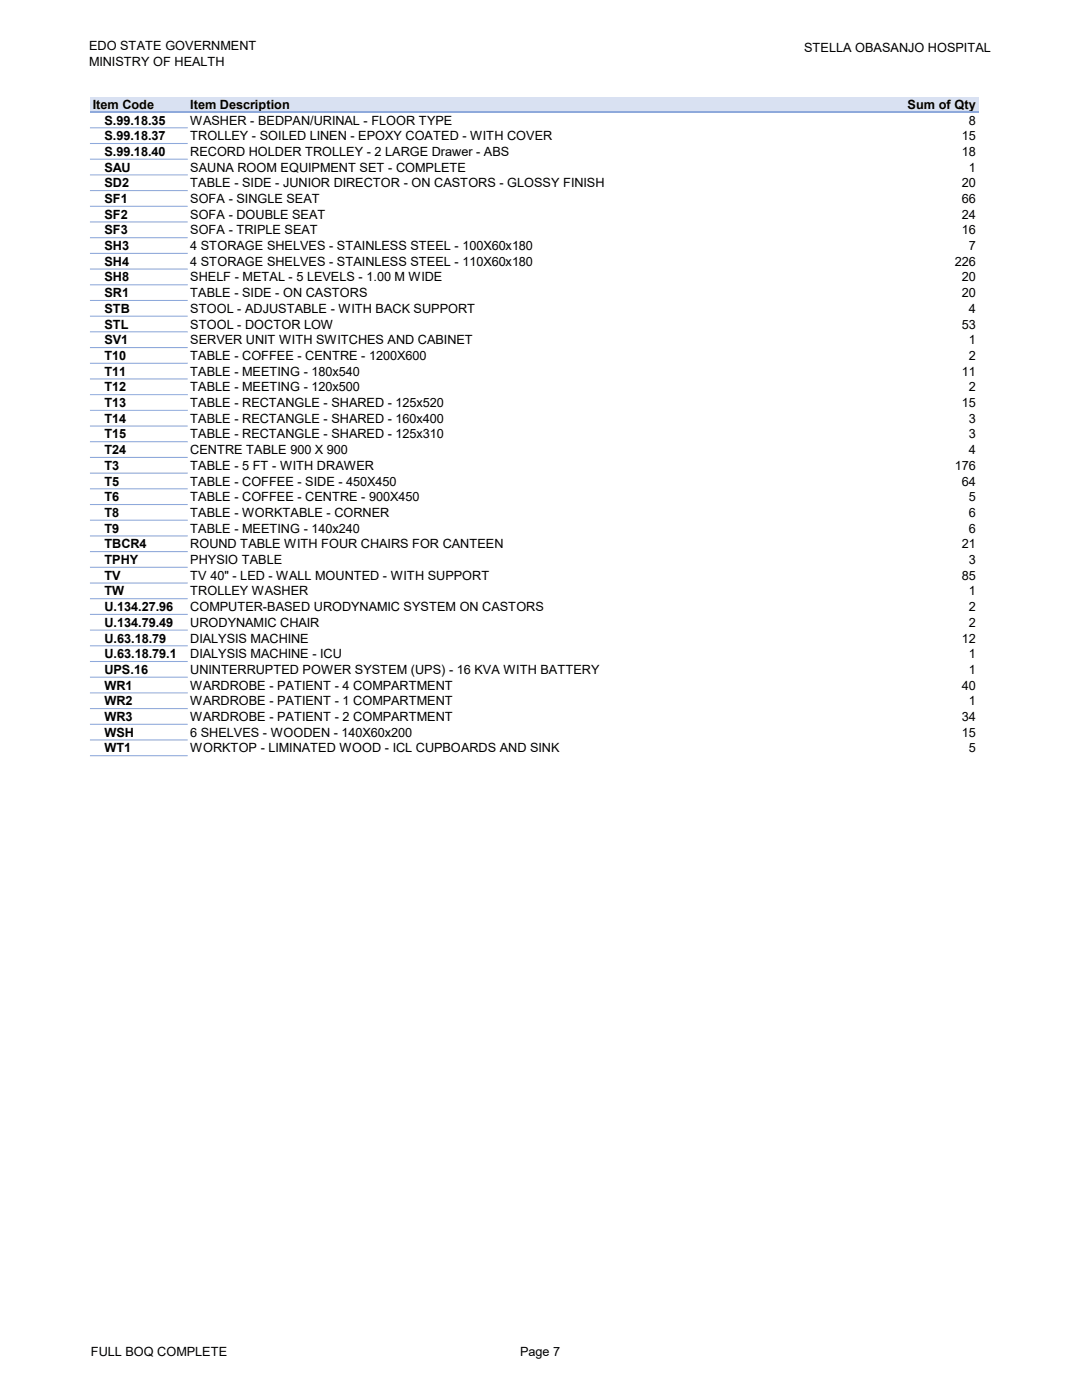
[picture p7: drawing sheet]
<svg xmlns="http://www.w3.org/2000/svg" width="216mm" height="279mm" viewBox="0 0 216 279" stroke-linecap="round" stroke-linejoin="round" font-family="sans-serif">
<defs><g id="words">
<g font-size="2.5">
<text x="17.8" y="10">EDO STATE GOVERNMENT</text>
<text x="160.4" y="10.3">STELLA OBASANJO HOSPITAL</text>
<text x="17.8" y="13.1">MINISTRY OF HEALTH</text>
<text x="18.5" y="21.7">Item Code</text>
<text x="38" y="21.7">Item Description</text>
<text x="181.1" y="21.7">Sum of Qty</text>
<text x="20.8" y="24.8">S.99.18.35</text>
<text x="20.8" y="28">S.99.18.37</text>
<text x="38" y="24.8">WASHER - BEDPAN/URINAL - FLOOR TYPE</text>
<text x="38" y="28">TROLLEY - SOILED LINEN - EPOXY COATED - WITH COVER</text>
<text x="191.9" y="28">15</text>
<text x="193.3" y="24.8">8</text>
<text x="20.8" y="31.1">S.99.18.40</text>
<text x="20.8" y="34.2">SAU</text>
<text x="38" y="31.1">RECORD HOLDER TROLLEY - 2 LARGE Drawer - ABS</text>
<text x="38" y="34.2">SAUNA ROOM EQUIPMENT SET - COMPLETE</text>
<text x="191.9" y="31.1">18</text>
<text x="193.3" y="34.2">1</text>
<text x="20.8" y="37.4">SD2</text>
<text x="20.8" y="40.5">SF1</text>
<text x="38" y="37.4">TABLE - SIDE - JUNIOR DIRECTOR - ON CASTORS - GLOSSY FINISH</text>
<text x="38" y="40.5">SOFA - SINGLE SEAT</text>
<text x="191.9" y="37.4">20</text>
<text x="191.9" y="40.5">66</text>
<text x="20.8" y="43.6">SF2</text>
<text x="20.8" y="46.8">SF3</text>
<text x="38" y="43.6">SOFA - DOUBLE SEAT</text>
<text x="38" y="46.8">SOFA - TRIPLE SEAT</text>
<text x="191.9" y="43.6">24</text>
<text x="191.9" y="46.8">16</text>
<text x="20.8" y="49.9">SH3</text>
<text x="20.8" y="53">SH4</text>
<text x="38" y="49.9">4 STORAGE SHELVES - STAINLESS STEEL - 100X60x180</text>
<text x="38" y="53">4 STORAGE SHELVES - STAINLESS STEEL - 110X60x180</text>
<text x="190.5" y="53">226</text>
<text x="193.3" y="49.9">7</text>
<text x="20.8" y="56.2">SH8</text>
<text x="20.8" y="59.3">SR1</text>
<text x="38" y="56.2">SHELF - METAL - 5 LEVELS - 1.00 M WIDE</text>
<text x="38" y="59.3">TABLE - SIDE - ON CASTORS</text>
<text x="191.9" y="56.2">20</text>
<text x="191.9" y="59.3">20</text>
<text x="20.8" y="62.4">STB</text>
<text x="20.8" y="65.6">STL</text>
<text x="38" y="62.4">STOOL - ADJUSTABLE - WITH BACK SUPPORT</text>
<text x="38" y="65.6">STOOL - DOCTOR LOW</text>
<text x="191.9" y="65.6">53</text>
<text x="193.3" y="62.4">4</text>
<text x="20.8" y="68.7">SV1</text>
<text x="20.8" y="71.8">T10</text>
<text x="38" y="68.7">SERVER UNIT WITH SWITCHES AND CABINET</text>
<text x="38" y="71.8">TABLE - COFFEE - CENTRE - 1200X600</text>
<text x="193.3" y="68.7">1</text>
<text x="193.3" y="71.8">2</text>
<text x="20.8" y="75">T11</text>
<text x="38" y="75">TABLE - MEETING - 180x540</text>
<text x="191.9" y="75">11</text>
<text x="20.8" y="78.1">T12</text>
<text x="20.8" y="81.2">T13</text>
<text x="38" y="78.1">TABLE - MEETING - 120x500</text>
<text x="38" y="81.2">TABLE - RECTANGLE - SHARED - 125x520</text>
<text x="191.9" y="81.2">15</text>
<text x="193.3" y="78.1">2</text>
<text x="20.8" y="84.4">T14</text>
<text x="20.8" y="87.5">T15</text>
<text x="38" y="84.4">TABLE - RECTANGLE - SHARED - 160x400</text>
<text x="38" y="87.5">TABLE - RECTANGLE - SHARED - 125x310</text>
<text x="193.3" y="84.4">3</text>
<text x="193.3" y="87.5">3</text>
<text x="20.8" y="90.6">T24</text>
<text x="20.8" y="93.8">T3</text>
<text x="38" y="90.6">CENTRE TABLE 900 X 900</text>
<text x="38" y="93.8">TABLE - 5 FT - WITH DRAWER</text>
<text x="190.5" y="93.8">176</text>
<text x="193.3" y="90.6">4</text>
<text x="20.8" y="96.9">T5</text>
<text x="20.8" y="100">T6</text>
<text x="38" y="96.9">TABLE - COFFEE - SIDE - 450X450</text>
<text x="38" y="100">TABLE - COFFEE - CENTRE - 900X450</text>
<text x="191.9" y="96.9">64</text>
<text x="193.3" y="100">5</text>
<text x="20.8" y="103.2">T8</text>
<text x="20.8" y="106.3">T9</text>
<text x="38" y="103.2">TABLE - WORKTABLE - CORNER</text>
<text x="38" y="106.3">TABLE - MEETING - 140x240</text>
<text x="193.3" y="103.2">6</text>
<text x="193.3" y="106.3">6</text>
<text x="20.8" y="109.4">TBCR4</text>
<text x="20.8" y="112.6">TPHY</text>
<text x="38" y="109.4">ROUND TABLE WITH FOUR CHAIRS FOR CANTEEN</text>
<text x="38" y="112.6">PHYSIO TABLE</text>
<text x="191.9" y="109.4">21</text>
<text x="193.3" y="112.6">3</text>
<text x="20.8" y="115.7">TV</text>
<text x="20.8" y="118.8">TW</text>
<text x="38" y="115.7">TV 40&quot; - LED - WALL MOUNTED - WITH SUPPORT</text>
<text x="38" y="118.8">TROLLEY WASHER</text>
<text x="191.9" y="115.7">85</text>
<text x="193.3" y="118.8">1</text>
<text x="20.8" y="122">U.134.27.96</text>
<text x="20.8" y="125.1">U.134.79.49</text>
<text x="38" y="122">COMPUTER-BASED URODYNAMIC SYSTEM ON CASTORS</text>
<text x="38" y="125.1">URODYNAMIC CHAIR</text>
<text x="193.3" y="122">2</text>
<text x="193.3" y="125.1">2</text>
<text x="20.8" y="128.2">U.63.18.79</text>
<text x="20.8" y="131.4">U.63.18.79.1</text>
<text x="38" y="128.2">DIALYSIS MACHINE</text>
<text x="38" y="131.4">DIALYSIS MACHINE - ICU</text>
<text x="191.9" y="128.2">12</text>
<text x="193.3" y="131.4">1</text>
<text x="20.8" y="134.5">UPS.16</text>
<text x="20.8" y="137.6">WR1</text>
<text x="38" y="134.5">UNINTERRUPTED POWER SYSTEM (UPS) - 16 KVA WITH BATTERY</text>
<text x="38" y="137.6">WARDROBE - PATIENT - 4 COMPARTMENT</text>
<text x="191.9" y="137.6">40</text>
<text x="193.3" y="134.5">1</text>
<text x="20.8" y="140.8">WR2</text>
<text x="20.8" y="143.9">WR3</text>
<text x="38" y="140.8">WARDROBE - PATIENT - 1 COMPARTMENT</text>
<text x="38" y="143.9">WARDROBE - PATIENT - 2 COMPARTMENT</text>
<text x="191.9" y="143.9">34</text>
<text x="193.3" y="140.8">1</text>
<text x="20.8" y="147">WSH</text>
<text x="38" y="147">6 SHELVES - WOODEN - 140X60x200</text>
<text x="191.9" y="147">15</text>
<text x="20.8" y="150.2">WT1</text>
<text x="38" y="150.2">WORKTOP - LIMINATED WOOD - ICL CUPBOARDS AND SINK</text>
<text x="193.3" y="150.2">5</text>
<text x="18.1" y="270.6">FULL BOQ COMPLETE</text>
<text x="103.8" y="270.6">Page 7</text>
</g>
</g></defs>
<path d="M18.1 19.4h177.2v3h-177.2z" fill="#d9e1f2"/>
<path d="M17.9 22.4h177.4" fill="none" stroke="#8ea9db" stroke-width=".21"/>
<path d="M17.9 25.4h19.6v.2h-19.6zM17.9 28.5h19.6v.2h-19.6zM17.9 31.7h19.6v.2h-19.6zM17.9 34.8h19.6v.2h-19.6zM17.9 37.9h19.6v.2h-19.6zM17.9 41.1h19.6v.2h-19.6zM17.9 44.2h19.6v.2h-19.6zM17.9 47.3h19.6v.2h-19.6zM17.9 50.5h19.6v.2h-19.6zM17.9 53.6h19.6v.2h-19.6zM17.9 56.7h19.6v.2h-19.6zM17.9 59.9h19.6v.2h-19.6zM17.9 63h19.6v.2h-19.6zM17.9 66.1h19.6v.2h-19.6zM17.9 69.3h19.6v.2h-19.6zM17.9 72.4h19.6v.2h-19.6zM17.9 75.5h19.6v.2h-19.6zM17.9 78.7h19.6v.2h-19.6zM17.9 81.8h19.6v.2h-19.6zM17.9 84.9h19.6v.2h-19.6zM17.9 88.1h19.6v.2h-19.6zM17.9 91.2h19.6v.2h-19.6zM17.9 94.3h19.6v.2h-19.6zM17.9 97.5h19.6v.2h-19.6zM17.9 100.6h19.6v.2h-19.6zM17.9 103.7h19.6v.2h-19.6zM17.9 106.8h19.6v.3h-19.6zM17.9 110h19.6v.2h-19.6zM17.9 113.1h19.6v.2h-19.6zM17.9 116.2h19.6v.3h-19.6zM17.9 119.4h19.6v.2h-19.6zM17.9 122.5h19.6v.2h-19.6zM17.9 125.6h19.6v.3h-19.6zM17.9 128.8h19.6v.2h-19.6zM17.9 131.9h19.6v.2h-19.6zM17.9 135h19.6v.3h-19.6zM17.9 138.2h19.6v.2h-19.6zM17.9 141.3h19.6v.2h-19.6zM17.9 144.4h19.6v.3h-19.6zM17.9 147.6h19.6v.2h-19.6zM17.9 150.7h19.6v.2h-19.6z" fill-rule="evenodd" fill="#8ea9db"/>
<use href="#words"/>
</svg>
